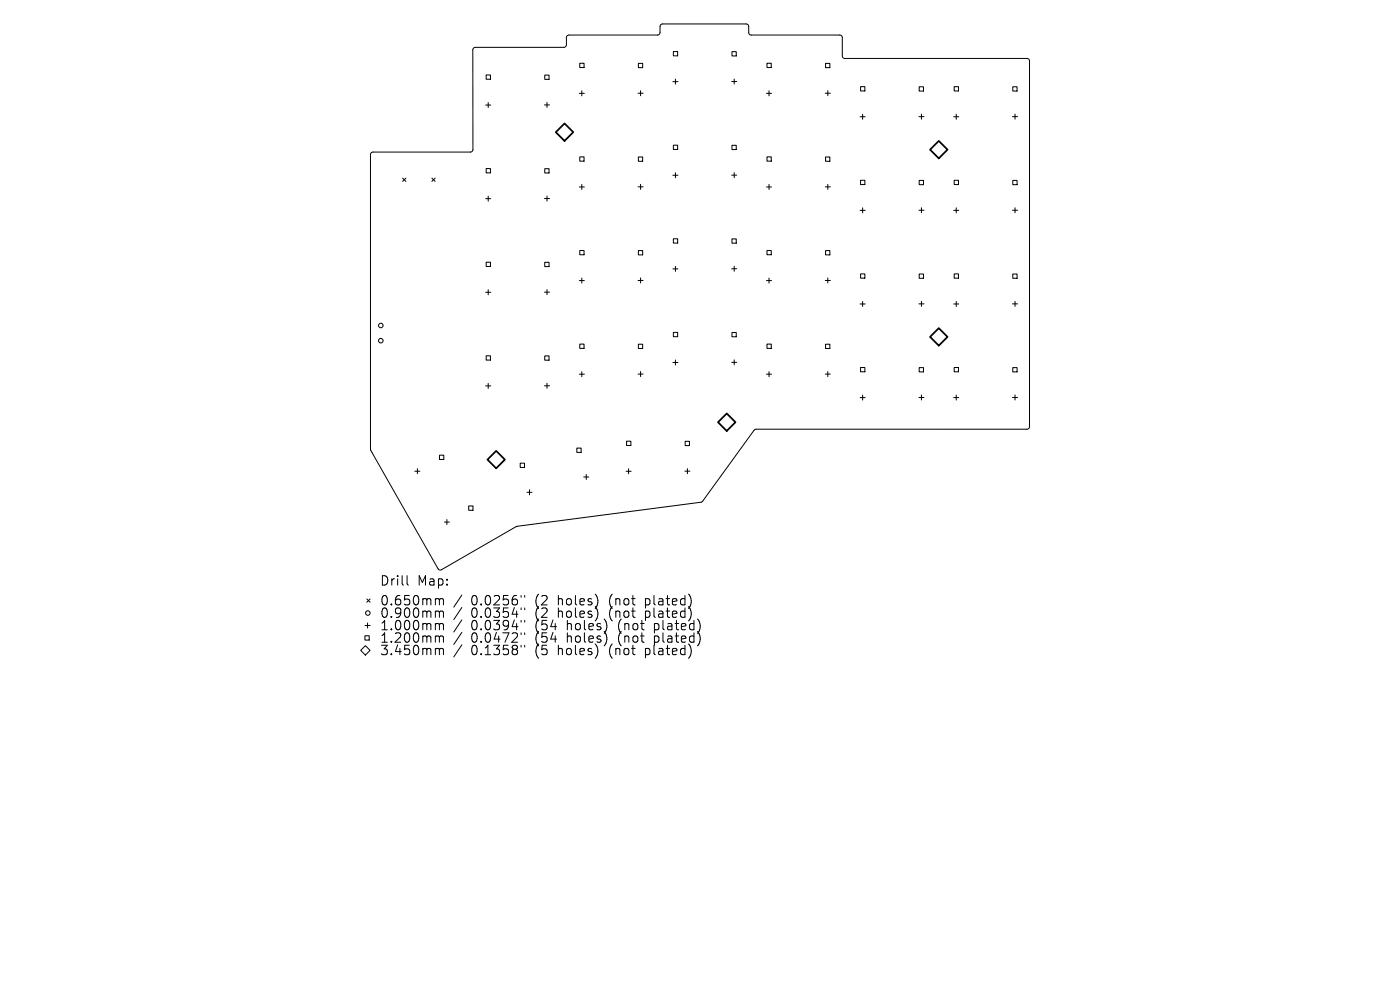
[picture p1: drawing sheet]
<svg xmlns="http://www.w3.org/2000/svg" width="297mm" height="210mm" viewBox="0 0 297 210" stroke-linecap="round" stroke-linejoin="round" font-family="sans-serif">
<defs><g id="words">
<g font-size="2.8">
<text x="80.5" y="124.5">Drill</text>
<text x="88.5" y="124.5">Map:</text>
<text x="80.5" y="128.7">0.650mm</text>
<text x="80.5" y="131.3">0.900mm</text>
<text x="100" y="128.7">0.0256&quot;</text>
<text x="100" y="131.3">0.0354&quot;</text>
<text x="113.7" y="128.7">(2</text>
<text x="113.7" y="131.3">(2</text>
<text x="118.6" y="128.7">holes)</text>
<text x="118.6" y="131.3">holes)</text>
<text x="129.7" y="128.7">(not</text>
<text x="129.7" y="131.3">(not</text>
<text x="137.5" y="128.7">plated)</text>
<text x="137.5" y="131.3">plated)</text>
<text x="80.5" y="134">1.000mm</text>
<text x="80.5" y="136.6">1.200mm</text>
<text x="100" y="134">0.0394&quot;</text>
<text x="100" y="136.6">0.0472&quot;</text>
<text x="113.7" y="134">(54</text>
<text x="113.7" y="136.6">(54</text>
<text x="120.6" y="134">holes)</text>
<text x="120.6" y="136.6">holes)</text>
<text x="131.6" y="134">(not</text>
<text x="131.6" y="136.6">(not</text>
<text x="139.4" y="134">plated)</text>
<text x="139.4" y="136.6">plated)</text>
<text x="80.5" y="139.3">3.450mm</text>
<text x="100" y="139.3">0.1358&quot;</text>
<text x="113.7" y="139.3">(5</text>
<text x="118.6" y="139.3">holes)</text>
<text x="129.7" y="139.3">(not</text>
<text x="137.5" y="139.3">plated)</text>
</g>
</g></defs>
<g fill="none" stroke="#000" stroke-width=".21">
<path d="M100.5 10.2l.3-.2h18.9l.4-.3 .1-1.8 .4-.4 18.9-.1 .5-.3v-1.6l.5-.4h17.8l.5 .3 .1 1.6 .4 .4 19 .1 .4 .4v4.1l.1 .2 .4 .2 39 .1 .2 .4-.1 77.9-.4 .2-57.6 .1-.3 .2-11.2 15.2-39.1 5.2-16 9.2-.6-.1-14.5-25.4v-62.7l.2-.3 .3-.1h20.7l.4-.2 .1-.4v-21.1zM103.1 15.9h.9v.9h-.9zM115.6 15.9h.9v.9h-.9zM122.9 19.8h1.1M123 13.4h.9v.9h-.9zM123.4 19.3v1M135.4 19.8h1M135.4 13.4h.9v1h-.9zM135.9 19.2v1.1M142.7 17.3h1.1M142.9 10.9h.9v.9h-.9zM143.3 16.8v1.1"/>
<path d="M155.2 17.3h1.1M155.3 11h.9v.9h-.9zM155.8 16.8v1M162.6 19.8h1.1M162.7 13.4h.9v.9h-.9zM163.1 19.3v1M175.1 19.8h1.1M175.1 13.4h1v1h-1zM175.6 19.2v1.1M182.6 18.4h.9v.9h-.9zM195 18.4h.9v.9h-.9zM202.4 18.4h.9v.9h-.9z"/>
<path d="M214.9 18.4h.9v.9h-.9zM85.4 37.8l.7 .7M86.1 37.8l-.7 .7M91.6 37.8l.7 .7M92.3 37.8l-.7 .7M103 22.3h1.1M103.1 35.8h.9v.9h-.9zM103.6 21.7v1.1M115.5 22.3h1.1M115.6 35.8h.9v.9h-.9zM116 21.7v1.1M122.9 39.7h1.1"/>
<path d="M123 33.3h.9v.9h-.9zM123.4 39.1v1.1M135.4 39.6h1M135.4 33.3h.9v.9h-.9zM135.9 39.1v1.1M142.7 37.2h1.1M142.9 30.8h.9v.9h-.9zM143.3 36.6v1.1M155.2 37.2h1.1M155.3 30.8h.9v.9h-.9zM155.8 36.6v1.1M162.6 39.7h1.1"/>
<path d="M162.7 33.3h.9v.9h-.9zM163.1 39.1v1.1M175.1 39.6h1.1M175.1 33.3h1v.9h-1zM175.6 39.1v1.1M182.5 24.8h1M182.6 38.2h.9v1h-.9zM183 24.2v1.1M194.9 24.7h1.1M195 38.3h.9v.9h-.9zM195.5 24.2v1.1M202.3 24.8h1.1"/>
<path d="M202.4 38.2h.9v1h-.9zM202.9 24.2v1.1M214.8 24.7h1.1M214.9 38.3h.9v.9h-.9zM215.3 24.2v1.1M103 42.1h1.1M103.1 55.6h.9v.9h-.9zM103.6 41.6v1.1M115.5 42.1h1.1M115.6 55.6h.9v1h-.9zM116 41.6v1.1M122.9 59.5h1.1"/>
<path d="M123 53.1h.9v.9h-.9zM123.4 59v1.1M135.4 59.5h1M135.4 53.2h.9v.9h-.9zM135.9 59v1M142.7 57h1.1M142.9 50.7h.9v.9h-.9zM143.3 56.5v1.1M155.2 57h1.1M155.3 50.7h.9v.9h-.9zM155.8 56.5v1M162.6 59.5h1.1"/>
<path d="M162.7 53.1h.9v.9h-.9zM163.1 59v1.1M175.1 59.5h1.1M175.1 53.2h1v.9h-1zM175.6 59v1M182.5 44.6h1M182.6 58.1h.9v.9h-.9zM183 44.1v1.1M194.9 44.6h1.1M195 58.1h.9v.9h-.9zM195.5 44.1v1M202.3 44.6h1.1"/>
<path d="M202.4 58.1h.9v.9h-.9zM202.9 44.1v1.1M214.8 44.6h1.1M214.9 58.1h.9v.9h-.9zM215.3 44.1v1M103 62h1.1M103.1 75.5h.9v.9h-.9zM103.6 61.5v1M115.5 62h1.1M115.6 75.5h.9v.9h-.9zM116 61.4v1.1M122.9 79.4h1.1"/>
<path d="M123 73h.9v.9h-.9zM123.4 78.8v1.1M135.4 79.4h1M135.4 73h.9v.9h-.9zM135.9 78.8v1.1M142.7 76.9h1.1M142.9 70.5h.9v.9h-.9zM143.3 76.4v1M155.2 76.9h1.1M155.3 70.5h.9v.9h-.9zM155.8 76.3v1.1M162.6 79.4h1.1"/>
<path d="M162.7 73h.9v.9h-.9zM163.1 78.8v1.1M175.1 79.4h1.1M175.1 73h1v.9h-1zM175.6 78.8v1.1M182.5 64.5h1M182.6 78h.9v.9h-.9zM183 63.9v1.1M194.9 64.5h1.1M195 78h.9v.9h-.9zM195.5 63.9v1.1M202.3 64.5h1.1"/>
<path d="M202.4 78h.9v.9h-.9zM202.9 63.9v1.1M214.8 64.5h1.1M214.9 78h.9v.9h-.9zM215.3 63.9v1.1M88 100h1.1M88.5 99.4v1.1M93.2 96.6h.9v.9h-.9zM103 81.9h1.1M103.6 81.3v1.1M110.4 98.2h.9v1h-.9zM115.5 81.8h1.1"/>
<path d="M116 81.3v1.1M122.4 95.1h.9v.9h-.9zM132.8 100h1.1M132.9 93.6h.9v.9h-.9zM133.4 99.4v1.1M145.3 99.9h1.1M145.4 93.6h.9v.9h-.9zM145.8 99.4v1.1M182.5 84.3h1M183 83.8v1.1M194.9 84.3h1.1M195.5 83.8v1.1"/>
<path d="M202.3 84.3h1.1M202.9 83.8v1.1M214.8 84.3h1.1M215.3 83.8v1.1M94.3 110.7h1M94.8 110.2v1.1M99.4 107.3h.9v.9h-.9zM111.8 104.4h1.1M112.3 103.9v1.1M123.8 101.2h1.1M124.4 100.6v1.1M77.4 134.9h.9v.9h-.9z"/>
<path d="M77.4 132.7h1.1M77.5 137l1 1-1 1-1-1zM77.8 127.1l.7 .7M78 132.1v1.1M78.5 127.1l-.7 .7M86.4 122.1v1.7l.2 .3M92.6 127l.5 .1 .1 .2M92.6 129.6h.3l.3 .3M92.6 132.3l.5 .1 .1 .2M92.6 134.9l.5 .1 .1 .2M92.6 137.5l.5 .1 .1 .2M93.2 127.3l.3-.3 .5 .1 .1 1.2"/>
<path d="M93.2 127.3v1M93.2 129.9v1.1M93.2 132.6v1M93.2 135.2v1M93.2 137.8v1.1M93.2 129.9l.3-.3 .5 .1 .1 1.3M93.2 132.6l.3-.3 .5 .1 .1 1.2M93.2 135.2l.3-.3 .5 .1 .1 1.2M93.2 137.8l.3-.3 .5 .1 .1 1.3M98 126.2l-1.7 2.6M98 128.9l-1.7 2.5M98 131.5l-1.7 2.6"/>
<path d="M98 134.1l-1.7 2.6M98 136.8l-1.7 2.6M110.5 126.3v.4M110.5 129v.3M110.5 131.6v.4M110.5 134.2v.4M110.5 136.9v.4M111.3 126.3v.4M111.3 129v.3M111.3 131.6v.4M111.3 134.2v.4M111.3 136.9v.4"/>
<circle cx="80.8" cy="72.3" r=".48"/>
<circle cx="80.8" cy="69" r=".48"/>
<circle cx="78" cy="130" r=".48"/>
</g>
<path d="M119.8 26.2l1.8 1.8-1.8 1.9-1.9-1.9zM199.2 29.9l1.8 1.8-1.8 1.9-1.9-1.9zM197.3 71.5l1.9-1.9 1.8 1.9-1.8 1.8zM105.3 95.6l1.8 1.9-1.8 1.8-1.9-1.8zM154.2 87.7l1.8 1.9-1.8 1.8-1.9-1.8z" fill="none" stroke="#000" stroke-width=".37"/>
<use href="#words"/>
</svg>
